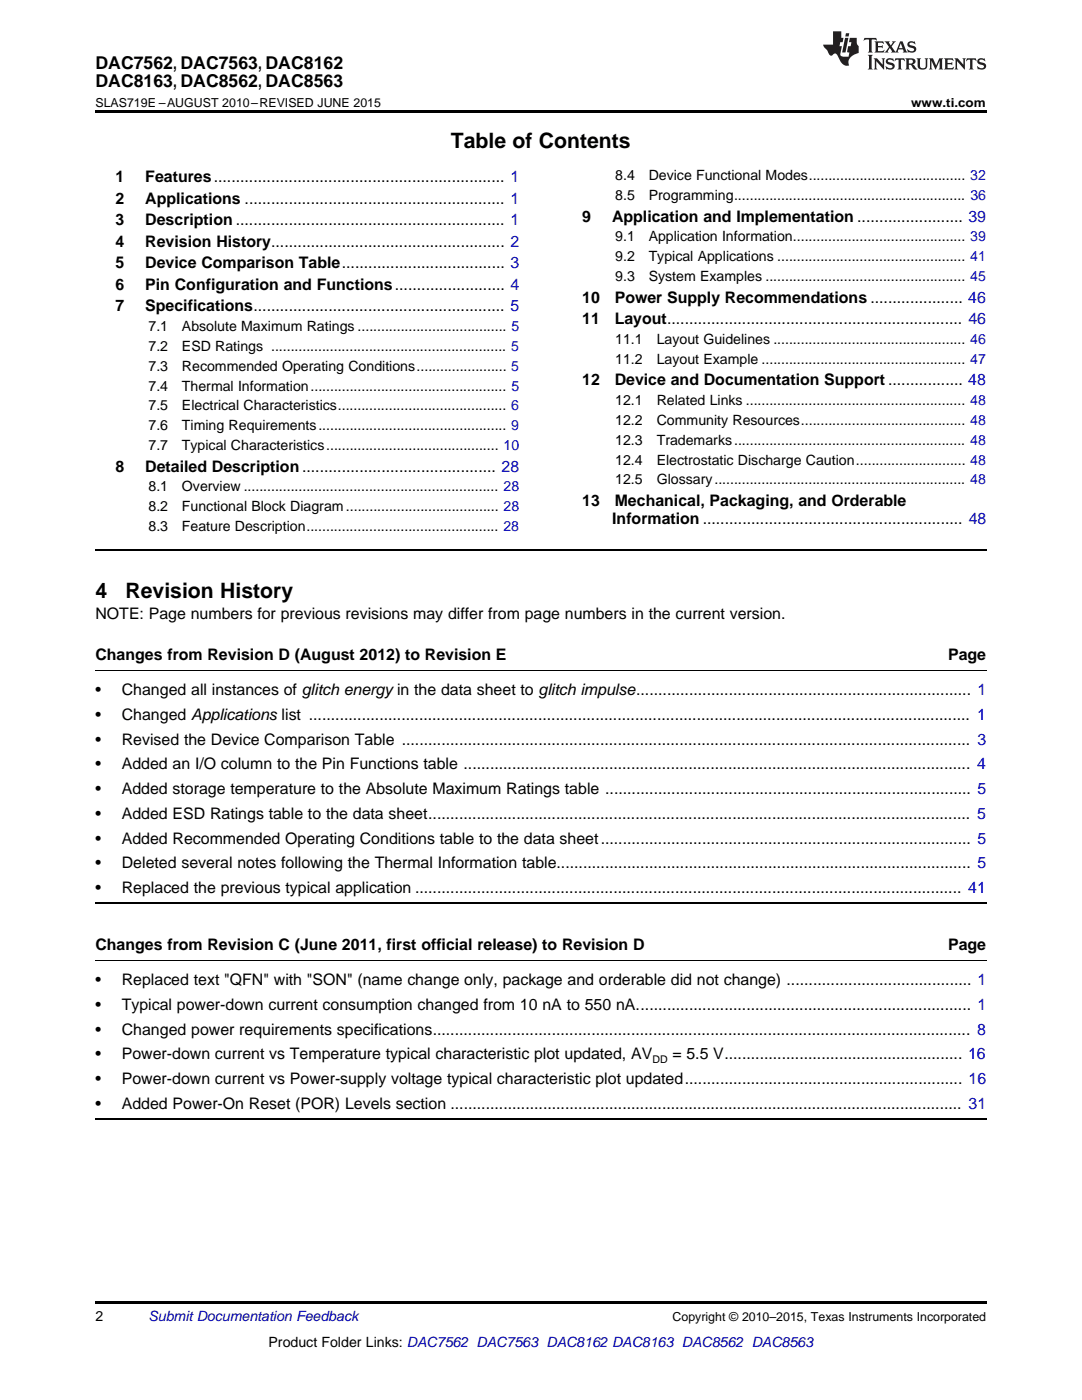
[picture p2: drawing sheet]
<svg xmlns="http://www.w3.org/2000/svg" width="216mm" height="279mm" viewBox="0 0 216 279" stroke-linecap="round" stroke-linejoin="round" font-family="sans-serif">
<defs><g id="words">
<g font-size="4.2">
<text x="90" y="29.6">Table of Contents</text>
<text x="19" y="119.3">4</text>
<text x="25" y="119.3">Revision History</text>
</g>
<g font-size="3.5">
<text x="19" y="13.8">DAC7562, DAC7563, DAC8162</text>
<text x="19" y="17.3">DAC8163, DAC8562, DAC8563</text>
</g>
<g font-size="3.2">
<text x="23" y="36.3">1</text>
<text x="23" y="40.6">2</text>
<text x="29" y="36.3">Features.................................................................. 1</text>
<text x="29" y="40.6">Applications ........................................................... 1</text>
<text x="23" y="44.9">3</text>
<text x="29" y="44.9">Description ............................................................. 1</text>
<text x="116.2" y="44.2">9</text>
<text x="122.1" y="44.2">Application and Implementation ........................ 39</text>
<text x="23" y="49.2">4</text>
<text x="23" y="53.6">5</text>
<text x="29" y="49.2">Revision History..................................................... 2</text>
<text x="29" y="53.6">Device Comparison Table..................................... 3</text>
<text x="23" y="57.9">6</text>
<text x="29" y="57.9">Pin Configuration and Functions......................... 4</text>
<text x="23" y="62.2">7</text>
<text x="29" y="62.2">Specifications......................................................... 5</text>
<text x="116.2" y="60.4">10</text>
<text x="116.2" y="64.7">11</text>
<text x="122.7" y="60.4">Power Supply Recommendations ..................... 46</text>
<text x="122.7" y="64.7">Layout................................................................... 46</text>
<text x="116.2" y="76.9">12</text>
<text x="122.7" y="76.9">Device and Documentation Support ................. 48</text>
<text x="23" y="94.1">8</text>
<text x="29" y="94.1">Detailed Description............................................ 28</text>
<text x="116.2" y="101">13</text>
<text x="122.7" y="101">Mechanical, Packaging, and Orderable</text>
<text x="122.2" y="104.5">Information ........................................................... 48</text>
<text x="19" y="123.6">NOTE: Page numbers for previous revisions may differ from page numbers in the current version.</text>
<text x="19" y="131.7">Changes from Revision D (August 2012) to Revision E</text>
<text x="189.2" y="131.7">Page</text>
<text x="19" y="138.7">•</text>
<text x="19" y="143.7">•</text>
<text x="24.3" y="138.7">Changed all instances of glitch energy in the data sheet to glitch impulse............................................................................ 1</text>
<text x="24.3" y="143.7">Changed Applications list ...................................................................................................................................................... 1</text>
<text x="19" y="148.6">•</text>
<text x="24.3" y="148.6">Revised the Device Comparison Table ................................................................................................................................. 3</text>
<text x="19" y="153.6">•</text>
<text x="24.3" y="153.6">Added an I/O column to the Pin Functions table ................................................................................................................... 4</text>
<text x="19" y="158.5">•</text>
<text x="24.3" y="158.5">Added storage temperature to the Absolute Maximum Ratings table ................................................................................... 5</text>
<text x="19" y="163.4">•</text>
<text x="24.3" y="163.4">Added ESD Ratings table to the data sheet........................................................................................................................... 5</text>
<text x="19" y="168.4">•</text>
<text x="19" y="173.3">•</text>
<text x="24.3" y="168.4">Added Recommended Operating Conditions table to the data sheet.................................................................................... 5</text>
<text x="24.3" y="173.3">Deleted several notes following the Thermal Information table.............................................................................................. 5</text>
<text x="19" y="178.3">•</text>
<text x="24.3" y="178.3">Replaced the previous typical application ............................................................................................................................ 41</text>
<text x="19" y="189.5">Changes from Revision C (June 2011, first official release) to Revision D</text>
<text x="189.2" y="189.5">Page</text>
<text x="19" y="196.6">•</text>
<text x="24.3" y="196.6">Replaced text &quot;QFN&quot; with &quot;SON&quot; (name change only, package and orderable did not change) .......................................... 1</text>
<text x="19" y="201.5">•</text>
<text x="24.3" y="201.5">Typical power-down current consumption changed from 10 nA to 550 nA............................................................................ 1</text>
<text x="19" y="206.5">•</text>
<text x="24.3" y="206.5">Changed power requirements specifications.......................................................................................................................... 8</text>
<text x="19" y="211.4">•</text>
<text x="24.3" y="211.4">Power-down current vs Temperature typical characteristic plot updated, AV</text>
<text x="134.2" y="211.4">= 5.5 V...................................................... 16</text>
<text x="19" y="216.4">•</text>
<text x="19" y="221.3">•</text>
<text x="24.3" y="216.4">Power-down current vs Power-supply voltage typical characteristic plot updated............................................................... 16</text>
<text x="24.3" y="221.3">Added Power-On Reset (POR) Levels section .................................................................................................................... 31</text>
</g>
<g font-size="2.8">
<text x="122.8" y="36">8.4</text>
<text x="129.4" y="36">Device Functional Modes........................................ 32</text>
<text x="122.8" y="39.9">8.5</text>
<text x="129.4" y="39.9">Programming........................................................... 36</text>
<text x="122.8" y="48.2">9.1</text>
<text x="122.8" y="52.1">9.2</text>
<text x="129.4" y="48.2">Application Information............................................ 39</text>
<text x="129.4" y="52.1">Typical Applications ................................................ 41</text>
<text x="122.8" y="56.1">9.3</text>
<text x="129.4" y="56.1">System Examples ................................................... 45</text>
<text x="29.6" y="66.1">7.1</text>
<text x="29.6" y="70.1">7.2</text>
<text x="36.3" y="66.1">Absolute Maximum Ratings ...................................... 5</text>
<text x="36.3" y="70.1">ESD Ratings ............................................................ 5</text>
<text x="122.8" y="68.7">11.1</text>
<text x="131" y="68.7">Layout Guidelines ................................................. 46</text>
<text x="29.6" y="74">7.3</text>
<text x="29.6" y="78">7.4</text>
<text x="36.3" y="74">Recommended Operating Conditions....................... 5</text>
<text x="36.3" y="78">Thermal Information.................................................. 5</text>
<text x="122.8" y="72.6">11.2</text>
<text x="131" y="72.6">Layout Example .................................................... 47</text>
<text x="29.6" y="81.9">7.5</text>
<text x="36.3" y="81.9">Electrical Characteristics........................................... 6</text>
<text x="122.8" y="80.9">12.1</text>
<text x="131" y="80.9">Related Links ........................................................ 48</text>
<text x="29.6" y="85.9">7.6</text>
<text x="29.6" y="89.8">7.7</text>
<text x="36.3" y="85.9">Timing Requirements................................................ 9</text>
<text x="36.3" y="89.8">Typical Characteristics............................................ 10</text>
<text x="122.8" y="84.8">12.2</text>
<text x="122.8" y="88.8">12.3</text>
<text x="131" y="84.8">Community Resources.......................................... 48</text>
<text x="131" y="88.8">Trademarks........................................................... 48</text>
<text x="122.8" y="92.7">12.4</text>
<text x="131" y="92.7">Electrostatic Discharge Caution............................ 48</text>
<text x="29.6" y="98.1">8.1</text>
<text x="36.3" y="98.1">Overview ................................................................. 28</text>
<text x="122.8" y="96.7">12.5</text>
<text x="131" y="96.7">Glossary................................................................ 48</text>
<text x="29.6" y="102">8.2</text>
<text x="29.6" y="106">8.3</text>
<text x="36.3" y="102">Functional Block Diagram....................................... 28</text>
<text x="36.3" y="106">Feature Description................................................. 28</text>
<text x="19" y="263.6">2</text>
<text x="53.6" y="268.9">Product Folder Links: DAC7562 DAC7563 DAC8162 DAC8163 DAC8562 DAC8563</text>
</g>
<text font-size="2.8" fill="#0000c8" x="29.6" y="263.6">Submit Documentation Feedback</text>
<g font-size="2.5">
<text x="19" y="21.4">SLAS719E –AUGUST 2010–REVISED JUNE 2015</text>
<text x="181.8" y="21.4">www.ti.com</text>
<text x="134.2" y="263.6">Copyright © 2010–2015, Texas Instruments Incorporated</text>
</g>
<text font-size="2.1" x="130.2" y="212.1">DD</text>
</g></defs>
<path d="M19 22h177.8v.5h-177.8zM19 259.7h177.8v.5h-177.8z" fill="#000"/>
<path d="M19 109.7h177.8M19 180.2h177.8M19 223.2h177.8" fill="none" stroke="#000" stroke-width=".35"/>
<path d="M19 133.8h177.8M19 191.6h177.8" fill="none" stroke="#000" stroke-width=".2"/>
<g fill="#231f20">
<path d="M172.5 7.6l-.1 .5 .4-.2h.6v.1v2.1l-.2 .4h.9l-.2-.4v-2.1l.1-.1h.5l.5 .2-.2-.5zM174.5 8.3l.2 .3v1.5l-.2 .4h1.8l.2-.6a1.04 1.04 0 0 1-1.3 .2v-.7h.6l.3 .2v-.6l-.3 .2h-.6v-.6l.8-.1 .4 .3-.2-.5zM176.5 8.3l.9 1.1-.9 1.1h.8l-.2-.2 .4-.7 .5 .7-.2 .2h1.5l-.2-.2 .2-.4h.9l.1 .4-.2 .2h1l-.3-.3-.7-1.9h-.5l-.9 2-.8-1 .9-1h-.8l.1 .3-.4 .5-.3-.6 .1-.2zM179.7 8.6l.4 1h-.7zM181.3 8.4a.63 .63 0 0 0-.2 .7 .63 .63 0 0 0 .6 .4l.6 .2 .1 .2a.75 .75 0 0 1-.7 .4 .75 .75 0 0 1-.6-.5l.1 .7 .1-.1a1.11 1.11 0 0 0 1.5-.6 1.13 1.13 0 0 0-1.2-.8l-.1-.4a1.04 1.04 0 0 1 1.2 .2l-.2-.5-.2 .1-.4-.2zM173.2 10.9l.2 .4v2.2l-.2 .4h1l-.3-.4v-2.2l.3-.4zM174.3 11.6l.3 .4v1.5l-.3 .4h.8l-.2-.4v-1.3l1.5 1.7v-1.9l.2-.4h-.7l.2 .4v.9l-1.1-1.3zM177 11.8a.62 .62 0 0 0-.2 .7 .62 .62 0 0 0 .6 .4l.6 .1 .1 .3a.76 .76 0 0 1-.7 .3 .76 .76 0 0 1-.7-.4l.2 .7 .1-.1a1.11 1.11 0 0 0 1.5-.6 1.13 1.13 0 0 0-1.2-.8l-.1-.4a1.04 1.04 0 0 1 1.2 .2l-.2-.6-.2 .1-.5-.1zM178.7 11.6l-.2 .6a.61 .61 0 0 1 .8-.3v1.6l-.2 .4h.9l-.2-.4v-1.6a.63 .63 0 0 1 .7 .3l-.1-.6zM180.6 11.6l.3 .4v1.5l-.3 .4h1l-.2-.2-.1-.8 .6 .2a.76 .76 0 0 0 1.2 .7l-1-1a.58 .58 0 0 0 .6-.5 .58 .58 0 0 0-.5-.6zM181.4 11.9h.1a.45 .45 0 0 1 .5 .1 .45 .45 0 0 1 .1 .5l-.8 .2zM182.9 11.6l.2 .2a2.17 2.17 0 0 0 .3 1.9 .99 .99 0 0 0 1.6-.6v-1.1l.2-.4h-.7l.2 .2a1.92 1.92 0 0 1-.2 1.8 .6 .6 0 0 1-.9-.5v-1.1l.2-.4zM185.4 11.6l.2 .4v1.5l-.2 .4h.7l-.2-.4v-1.4l.8 1.8 .8-1.8v1.4l-.2 .4h.9l-.2-.4v-1.5l.2-.4h-.8l-.6 1.5-.6-1.5zM188.4 11.6l.2 .4v1.5l-.2 .4h1.8l.1-.6a1.04 1.04 0 0 1-1.2 .1v-.6h.5l.4 .2v-.6l-.4 .2h-.5v-.7h.8l.3 .3-.1-.6zM190.5 11.6l.2 .4v1.5l-.2 .4h.7l-.2-.4v-1.3l1.5 1.7v-1.9l.2-.4h-.7l.2 .4v.9l-1.1-1.3zM192.9 11.6l-.1 .6a.61 .61 0 0 1 .7-.3l.1 1.6-.3 .4h1l-.3-.4 .1-1.6a.63 .63 0 0 1 .7 .3l-.1-.6zM195.2 11.8a.62 .62 0 0 0-.2 .7 .62 .62 0 0 0 .6 .4l.6 .1 .1 .3a.76 .76 0 0 1-.7 .3 .76 .76 0 0 1-.6-.4l.1 .7 .1-.1a1.11 1.11 0 0 0 1.6-.6 1.13 1.13 0 0 0-1.3-.8l-.1-.4a1.04 1.04 0 0 1 1.2 .2l-.1-.6-.2 .1-.5-.1z"/>
<path d="M166.2 6.3v2.6h-1.9v.4l.8 .9a.91 .91 0 0 0 1 .8 .56 .56 0 0 1 .5-.3 .56 .56 0 0 1 .5 .3l.4 .8a1.53 1.53 0 0 0 1.9 1.2 1.54 1.54 0 0 1 1-2.1l.9-.3v-1.4a1.52 1.52 0 0 1-.4-1.6h-1.3l-.2 .8h.5l-.2 .8h-.5l-.1 1v.2l.4 .1-.2 .8a1.93 1.93 0 0 1-1.6-.3l.3-1.8h-.5l.2-.8h.4l.2-.8h-.4v-1.3zM168.6 7.6l-.6 2.9h.7l.6-2.9zM168.8 6.6l-.1 .7h.6l.2-.7z"/>
</g>
<use href="#words"/>
</svg>
